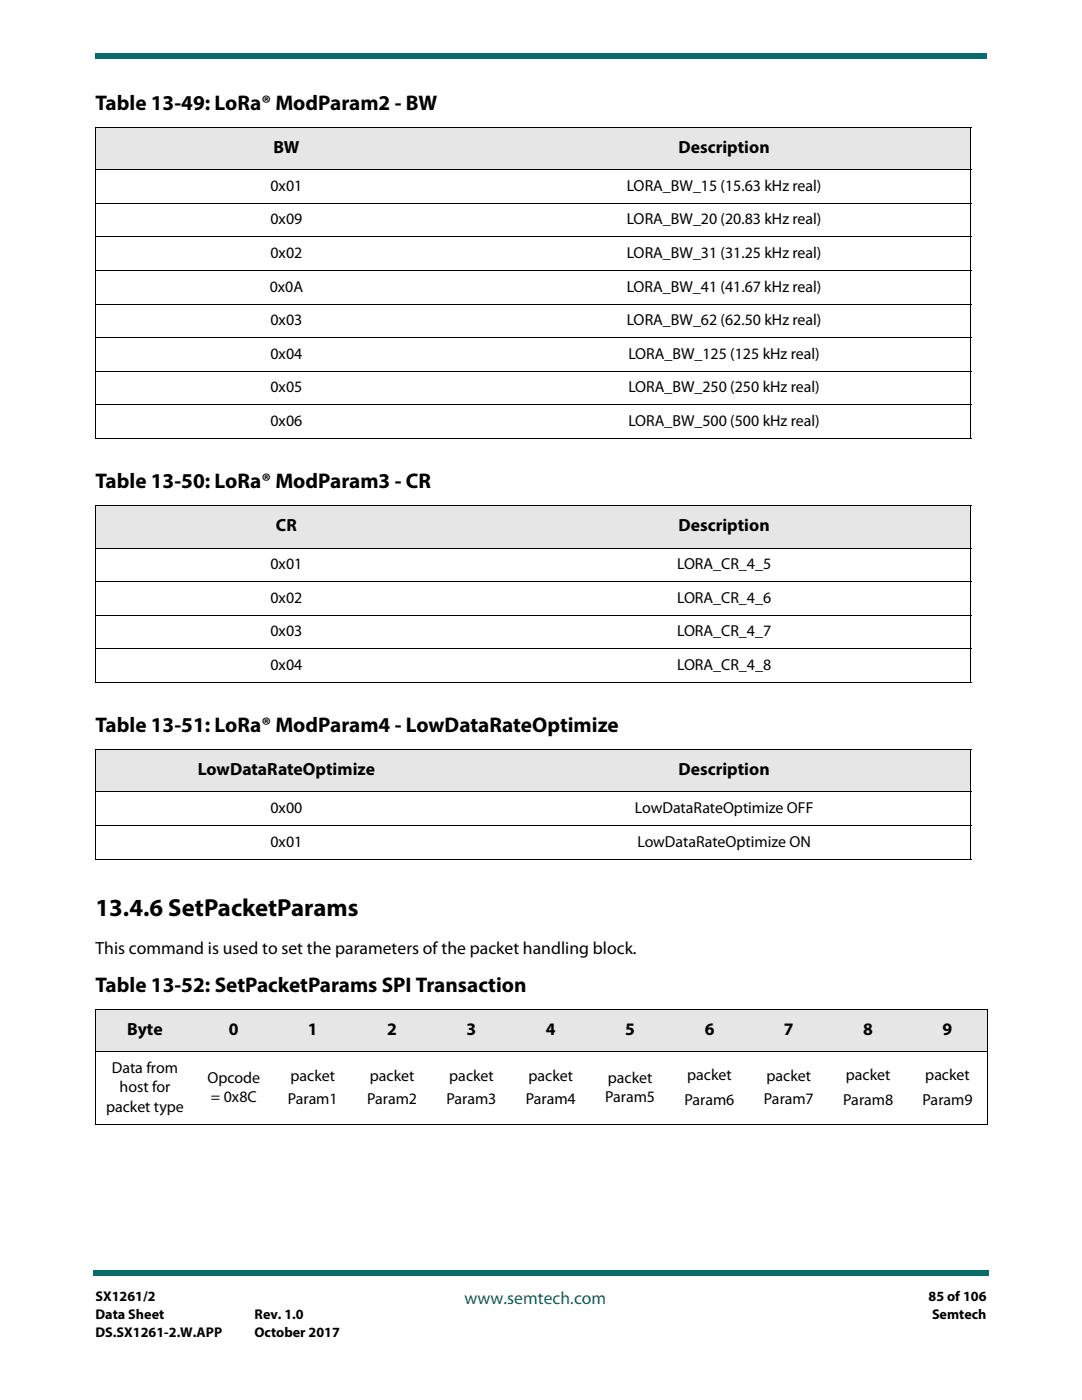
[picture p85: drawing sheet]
<svg xmlns="http://www.w3.org/2000/svg" width="216mm" height="279mm" viewBox="0 0 216 279" stroke-linecap="round" stroke-linejoin="round" font-family="sans-serif">
<defs><g id="words">
<text font-size="4.9" x="19" y="182.9">13.4.6 SetPacketParams</text>
<g font-size="4.2">
<text x="19" y="21.9">Table 13-49: LoRa® ModParam2 - BW</text>
<text x="19" y="97.4">Table 13-50: LoRa® ModParam3 - CR</text>
<text x="19" y="146">Table 13-51: LoRa® ModParam4 - LowDataRateOptimize</text>
<text x="19" y="197.9">Table 13-52: SetPacketParams SPI Transaction</text>
</g>
<g font-size="3.5">
<text x="54.5" y="30.6">BW</text>
<text x="135.4" y="30.6">Description</text>
<text x="55.1" y="106.1">CR</text>
<text x="135.4" y="106.1">Description</text>
<text x="39.5" y="154.7">LowDataRateOptimize</text>
<text x="135.4" y="154.7">Description</text>
<text x="19" y="190.4">This command is used to set the parameters of the packet handling block.</text>
<text x="25.4" y="206.6">Byte</text>
<text x="45.7" y="206.6">0</text>
<text x="61.4" y="206.6">1</text>
<text x="77.3" y="206.6">2</text>
<text x="93.1" y="206.6">3</text>
<text x="108.9" y="206.6">4</text>
<text x="124.8" y="206.6">5</text>
<text x="140.6" y="206.6">6</text>
<text x="156.4" y="206.6">7</text>
<text x="172.3" y="206.6">8</text>
<text x="188.1" y="206.6">9</text>
</g>
<text font-size="3.5" fill="#086d68" x="92.7" y="260.2">www.semtech.com</text>
<g font-size="3.2">
<text x="54" y="38.1">0x01</text>
<text x="125.1" y="38.1">LORA_BW_15 (15.63 kHz real)</text>
<text x="54" y="44.8">0x09</text>
<text x="125.1" y="44.8">LORA_BW_20 (20.83 kHz real)</text>
<text x="54" y="51.5">0x02</text>
<text x="125.1" y="51.5">LORA_BW_31 (31.25 kHz real)</text>
<text x="53.8" y="58.2">0x0A</text>
<text x="125.1" y="58.2">LORA_BW_41 (41.67 kHz real)</text>
<text x="54" y="64.9">0x03</text>
<text x="125.1" y="64.9">LORA_BW_62 (62.50 kHz real)</text>
<text x="54" y="71.6">0x04</text>
<text x="125.4" y="71.6">LORA_BW_125 (125 kHz real)</text>
<text x="54" y="78.3">0x05</text>
<text x="125.4" y="78.3">LORA_BW_250 (250 kHz real)</text>
<text x="54" y="85">0x06</text>
<text x="125.4" y="85">LORA_BW_500 (500 kHz real)</text>
<text x="54" y="113.6">0x01</text>
<text x="135.1" y="113.6">LORA_CR_4_5</text>
<text x="54" y="120.3">0x02</text>
<text x="135.1" y="120.3">LORA_CR_4_6</text>
<text x="54" y="127">0x03</text>
<text x="135.1" y="127">LORA_CR_4_7</text>
<text x="54" y="133.7">0x04</text>
<text x="135.1" y="133.7">LORA_CR_4_8</text>
<text x="54" y="162.3">0x00</text>
<text x="126.7" y="162.3">LowDataRateOptimize OFF</text>
<text x="54" y="169">0x01</text>
<text x="127.2" y="169">LowDataRateOptimize ON</text>
<text x="22.3" y="214.1">Data from</text>
<text x="58" y="215.7">packet</text>
<text x="73.8" y="215.7">packet</text>
<text x="89.6" y="215.7">packet</text>
<text x="105.5" y="215.7">packet</text>
<text x="137.1" y="215.5">packet</text>
<text x="153" y="215.7">packet</text>
<text x="168.8" y="215.5">packet</text>
<text x="184.6" y="215.5">packet</text>
<text x="21.2" y="221.9">packet type</text>
<text x="23.9" y="218">host for</text>
<text x="41.4" y="216.1">Opcode</text>
<text x="42.1" y="220">= 0x8C</text>
<text x="57.4" y="220.3">Param1</text>
<text x="73.3" y="220.3">Param2</text>
<text x="89.1" y="220.3">Param3</text>
<text x="104.9" y="220.3">Param4</text>
<text x="120.8" y="220">Param5</text>
<text x="121.3" y="216.1">packet</text>
<text x="136.6" y="220.5">Param6</text>
<text x="152.4" y="220.3">Param7</text>
<text x="168.3" y="220.5">Param8</text>
<text x="184.1" y="220.5">Param9</text>
</g>
<g font-size="2.8">
<text x="19" y="259.7">SX1261/2</text>
<text x="19" y="263.2">Data Sheet</text>
<text x="50.8" y="263.2">Rev. 1.0</text>
<text x="185.3" y="259.7">85 of 106</text>
<text x="186" y="263.2">Semtech</text>
<text x="19" y="266.7">DS.SX1261-2.W.APP</text>
<text x="50.8" y="266.7">October 2017</text>
</g>
</g></defs>
<g fill="#086d68">
<path d="M18.5 253.5h.5v1h-.5z"/>
<path d="M19 253.5h178.4v1h-178.4z"/>
</g>
<path d="M19 6.4h177.8v9.5h-177.8z" fill="#fff"/>
<g fill="#086d68">
<path d="M19 10.6v1z"/>
<path d="M19 10.6h177.8v1h-177.8z"/>
</g>
<g fill="#e6e6e6">
<path d="M19 100.9h76.2v8.5h-76.2z"/>
<path d="M95.2 100.9h98.5v8.5h-98.5z"/>
<path d="M19 149.6h76.2v8.5h-76.2z"/>
<path d="M95.2 149.6h98.5v8.5h-98.5z"/>
<path d="M19 201.4h19.8v8.5h-19.8z"/>
<path d="M38.8 201.4h15.7v8.5h-15.7z"/>
<path d="M54.5 201.4h15.8v8.5h-15.8z"/>
<path d="M70.3 201.4h15.9v8.5h-15.9z"/>
<path d="M86.2 201.4h15.8v8.5h-15.8z"/>
<path d="M102 201.4h15.8v8.5h-15.8z"/>
<path d="M117.8 201.4h15.9v8.5h-15.9z"/>
<path d="M133.7 201.4h15.8v8.5h-15.8z"/>
<path d="M149.5 201.4h15.8v8.5h-15.8z"/>
<path d="M165.3 201.4h15.9v8.5h-15.9z"/>
<path d="M181.2 201.4h15.8v8.5h-15.8z"/>
<path d="M19 25.4h76.2v8.5h-76.2z"/>
<path d="M95.2 25.4h98.5v8.5h-98.5z"/>
</g>
<g fill="none" stroke="#000" stroke-width=".2">
<path d="M19 25.4h174.8M19 33.9h174.8M19 25.5v61.9M193.7 25.5v61.9M19 40.6h174.8M19 47.3h174.8M19 54h174.8M19 60.7h174.8M19 67.4h174.8M19 74.1h174.8M19 80.8h174.8M19 87.5h174.8"/>
<path d="M19 100.9h174.8M19 109.4h174.8M19 116.1h174.8M19 101v35.1M193.7 101v35.1M19 122.8h174.8M19 129.5h174.8M19 136.2h174.8M19 149.6h174.8M19 158.1h174.8M19 149.7v21.7M193.7 149.7v21.7"/>
<path d="M19 164.7h174.8M19 171.4h174.8M19 201.4h178.1M19 209.9h178.1M19 201.5v22.8M197 201.5v22.8M19 224.4h178.1"/>
</g>
<use href="#words"/>
</svg>
